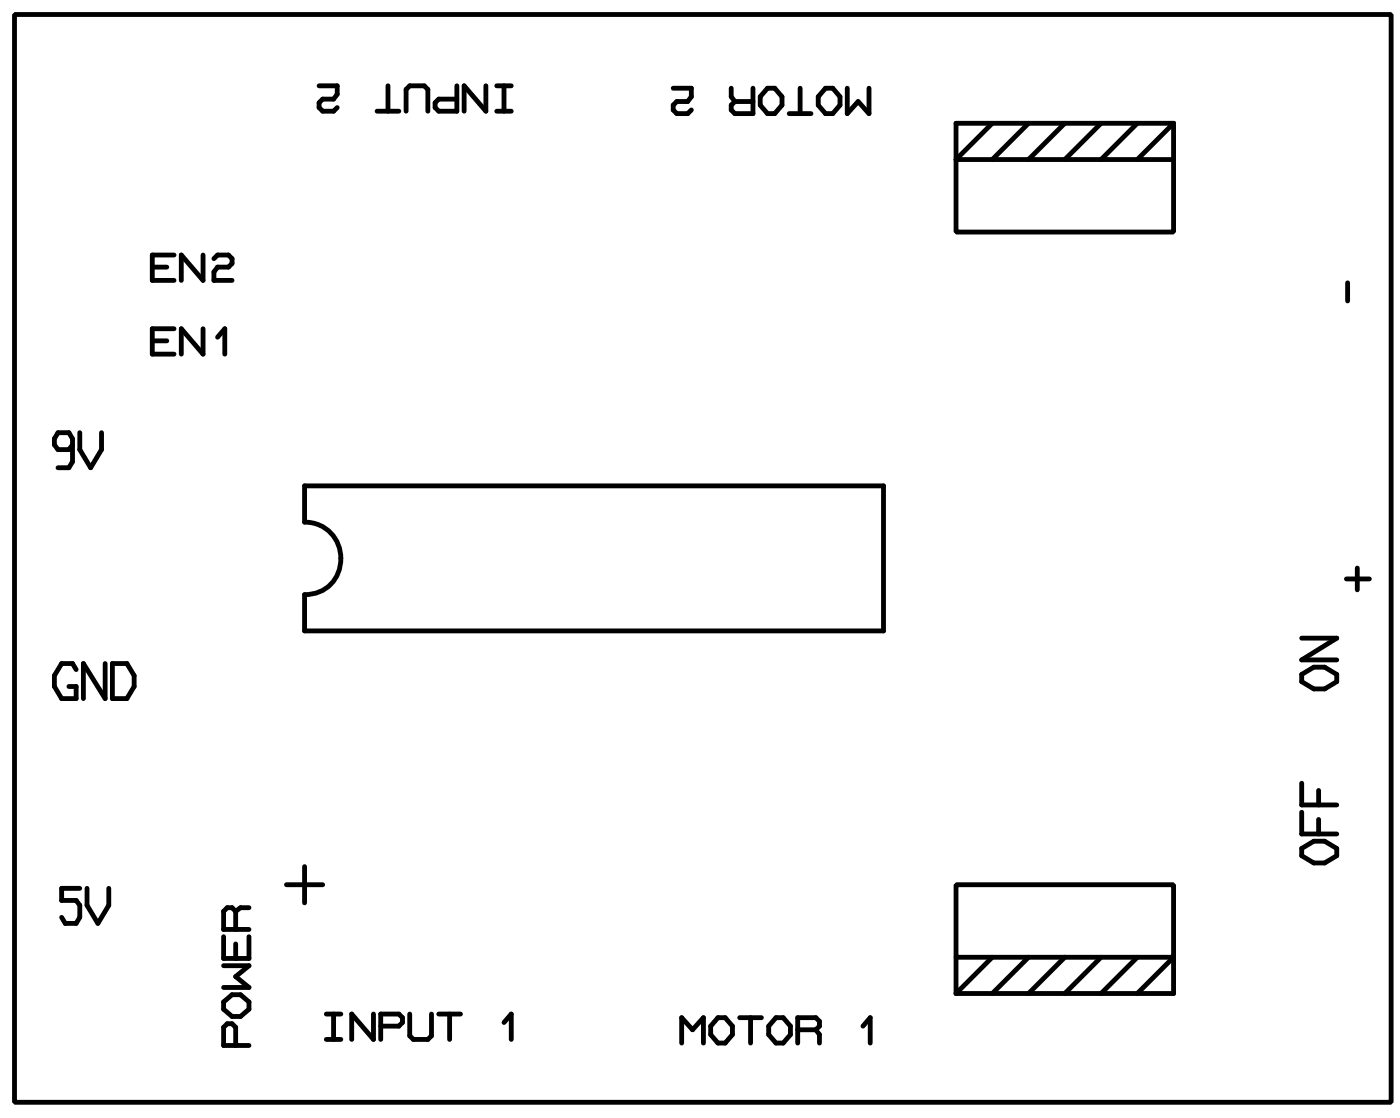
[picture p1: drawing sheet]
<svg xmlns="http://www.w3.org/2000/svg" width="49mm" height="39mm" viewBox="0 0 49 39" stroke-linecap="round" stroke-linejoin="round" font-family="sans-serif">
<g fill="none" stroke="#000" stroke-width=".17">
<path d="M.5 .5h48.2v38.1h-48.2zM2.5 15.6l-.1 .1h-.4l-.1-.1v-.2l.1-.2h.4l.1 .2v.8l-.1 .2h-.4M2.8 15.2v.5l.4 .7 .4-.7v-.5M5.3 11.9h.5M5.3 9.4h.5M6.1 11.5h-.8v.9h.8M6.1 8.9h-.8v.9h.8M7.1 8.9v.9l-.8-.9v.9M7.1 11.5v.9l-.8-.9v.9M7.5 9.1l.1-.2h.4l.1 .2v.1l-.1 .2h-.4l-.1 .1v.3h.6M7.6 11.8l.3-.3v.9M10.7 17h20.2v5.1h-20.2v-1.3a1.27 1.27 0 0 0 1.2-1.2 1.27 1.27 0 0 0-1.2-1.3z"/>
<path d="M11.2 3h.6v.3l-.1 .2h-.4l-.1 .1v.2l.1 .1h.4l.1-.1M13.2 3.9h.8M13.6 3v.9M14.2 3.9v-.8l.2-.1h.5l.1 .1v.8M16 3v.9h-.6l-.2-.1v-.2l.2-.1h.6M17 3v.9l-.7-.9v.9M17.4 3.9h.5M17.4 3h.5M17.7 3v.9M23.6 3.1h.6v.3l-.1 .2h-.4l-.1 .1v.2l.1 .1h.4l.1-.1M25.6 3.1v.3l.1 .2M25.7 3.6h.7"/>
<path d="M26.4 3.1v.9h-.7l-.1-.1v-.2l.1-.1M26.9 3.1h.2l.3 .3v.3l-.3 .3h-.2l-.3-.3v-.3zM27.6 4h.8M28 3.1v.9M28.9 3.1h.3l.2 .3v.3l-.2 .3h-.3l-.2-.3v-.3zM29.7 3.1v.9l.4-.4 .3 .4v-.9M33.5 5.6h7.6v2.5h-7.6zM34.8 4.3l-1.3 1.3v-1.3h7.6M36 4.3l-1.2 1.3M37.3 4.3l-1.3 1.3M38.6 4.3l-1.3 1.3M39.8 4.3l-1.2 1.3"/>
<path d="M41.1 4.3v1.3M41.1 4.3l-1.3 1.3M47.2 9.9v.6M47.5 19.9v.8M2.7 23.5l-.2-.3h-.3l-.3 .5v.3l.3 .5h.5v-.5h-.3M2.8 31.1h-.6v.4h.5l.1 .2v.4l-.1 .2h-.4l-.1-.2M3 31.1v.6l.4 .6 .4-.6v-.6M3.7 23.2v1.3l-.8-1.3v1.3M3.9 23.2h.5l.3 .5v.3l-.3 .5h-.5zM7.8 32.8v.8h.9v-.8M7.8 35.1l.3-.3h.3l.3 .3v.2l-.3 .3h-.3l-.3-.3zM7.8 33.8h.9l-.4 .4 .4 .4h-.9"/>
<path d="M8.3 36.6v-.6l-.2-.1h-.1l-.2 .1v.6h.9M8.3 31.9l-.2-.1h-.1l-.2 .1v.7h.9M8.3 31.9v.7M8.3 33.1v.5M8.7 31.8h-.3l-.1 .1M10 31h1.3M10.7 30.4v1.2M11.4 35.5h.5M11.4 36.4h.5M11.7 35.5v.9M13.1 35.5v.9l-.8-.9v.9M13.3 35.9h.7l.1-.1v-.2l-.1-.1h-.7v.9"/>
<path d="M14.4 35.5v.8l.1 .1h.5l.1-.1v-.8M15.4 35.5h.7M15.7 35.5v.9M17.7 35.8l.2-.3v.9M23.9 36.5v-.9l.4 .5 .3-.5v.9M25.1 35.6h.3l.3 .3v.3l-.3 .3h-.3l-.2-.3v-.3zM25.9 35.6h.8M26.3 35.6v.9M27.2 35.6h.2l.3 .3v.3l-.3 .3h-.2l-.3-.3v-.3zM27.9 36.1h.7M28.6 36.1l.1-.2v-.1l-.1-.2h-.7v.9M28.6 36.1l.1 .1v.3"/>
<path d="M30.2 35.9l.3-.3v.9M33.5 31h7.6v2.5h-7.6zM33.5 33.5v1.3M33.5 34.8h7.6v-1.3l-1.3 1.3M34.8 33.5l-1.3 1.3M36 33.5l-1.2 1.3M37.3 33.5l-1.3 1.3M38.6 33.5l-1.3 1.3M39.8 33.5l-1.2 1.3M45.6 23.6l.4-.2h.4l.4 .2v.3l-.4 .2h-.4l-.4-.2zM45.6 27.4v.8h1.2M45.6 28.4v.8h1.2"/>
<path d="M45.6 29.7l.4-.2h.4l.4 .2v.3l-.4 .2h-.4l-.4-.2zM45.6 22.4h1.2l-1.2 .7h1.2M46.2 27.7v.5M46.2 28.7v.5M47.2 20.3h.8"/>
</g>
</svg>
